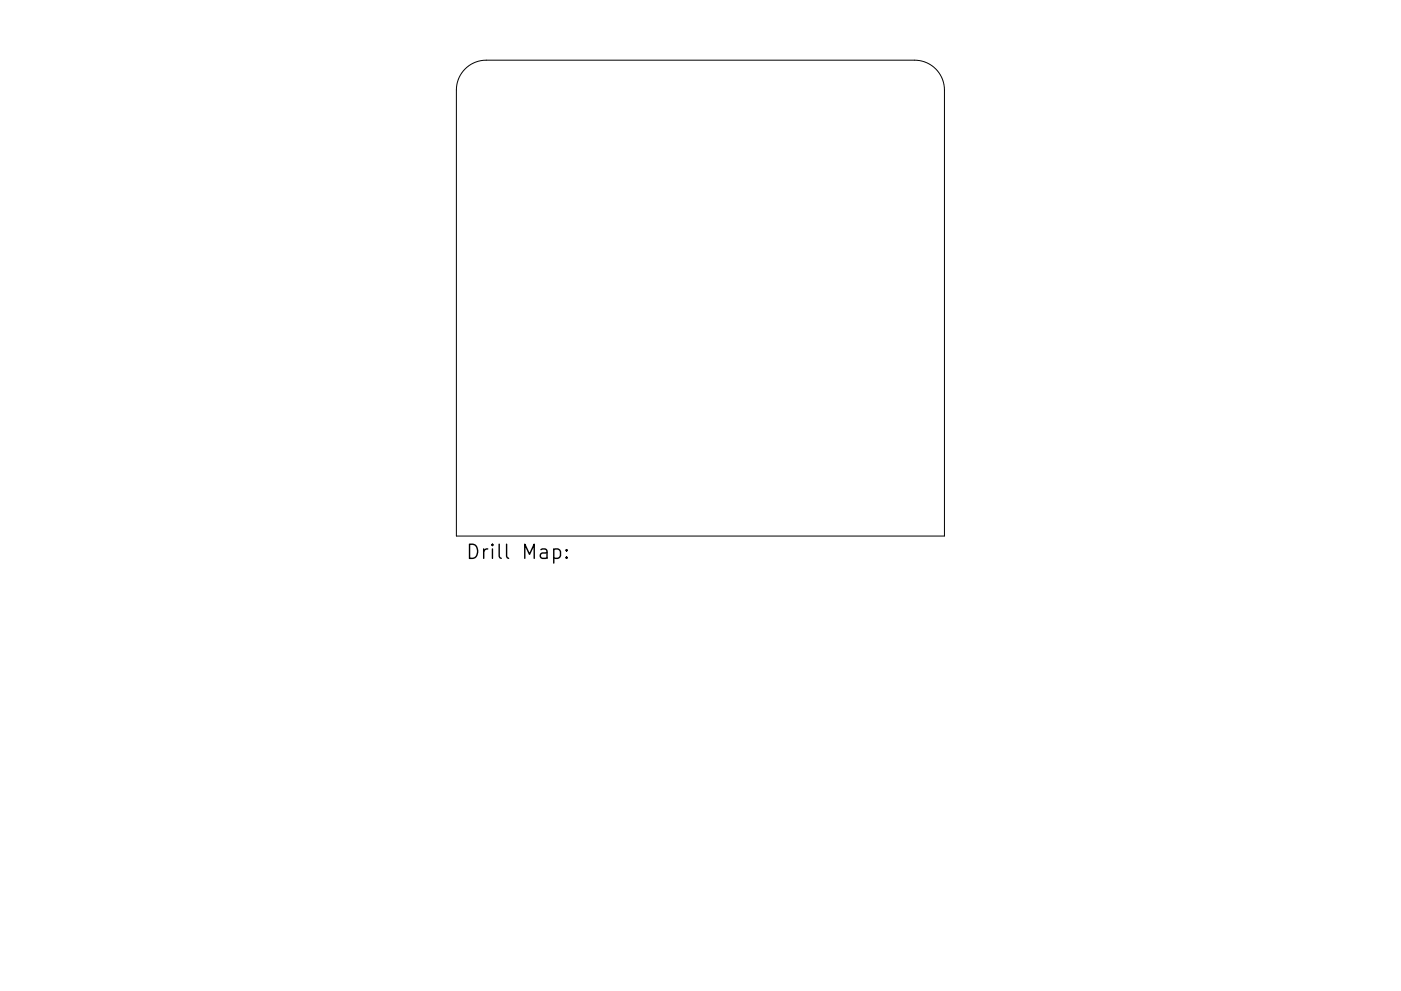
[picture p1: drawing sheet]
<svg xmlns="http://www.w3.org/2000/svg" width="297mm" height="210mm" viewBox="0 0 297 210" stroke-linecap="round" stroke-linejoin="round" font-family="sans-serif">
<defs><g id="words">
<text font-size="4.2" x="98.7" y="118.6">Drill Map:</text>
</g></defs>
<path d="M98.6 14.6a6.3 6.3 0 0 1 4.5-1.8h90.8a6.3 6.3 0 0 1 6.3 6.3v94.6h-103.4v-94.6a6.3 6.3 0 0 1 1.8-4.5z" fill="none" stroke="#000" stroke-width=".21"/>
<path d="M117.4 116.6l.9-.1 .5 .5v.9l-.2 .4-.3 .2-.9-.2M120.1 118.2l.2 .1-.2 .2-.1-.2 .1-.1v.3M120.1 116.6l.2 .2-.2 .1-.1-.1 .1-.2v.3" fill="none" stroke="#000" stroke-width=".3"/>
<use href="#words"/>
</svg>
